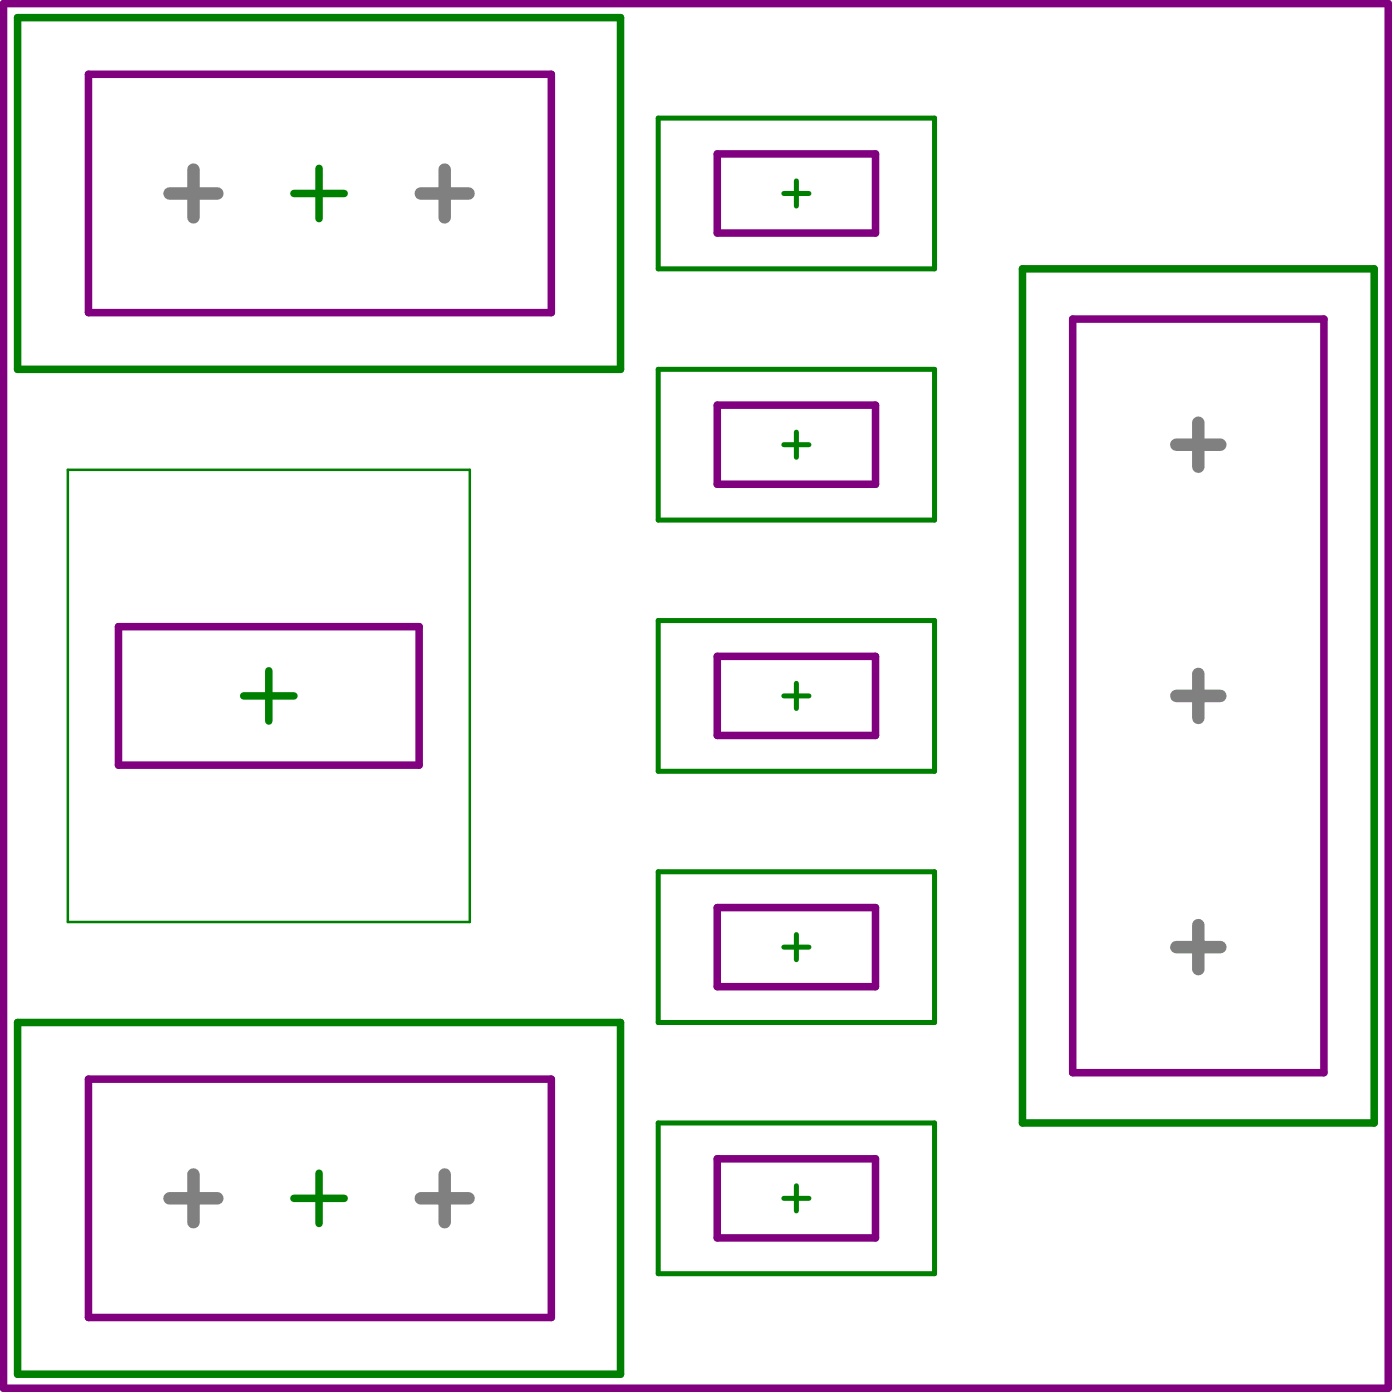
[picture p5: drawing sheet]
<svg xmlns="http://www.w3.org/2000/svg" width="47mm" height="47mm" viewBox="0 0 47 47" stroke-linecap="round" stroke-linejoin="round" font-family="sans-serif">
<path d="M.6 .6h20.2v11.8h-20.2zM9.9 6.5h1.6M10.7 5.6v1.7M34.3 9h11.8v28.6h-11.8zM.6 34.3h20.2v11.8h-20.2zM8.2 23.3h1.7M9 22.5v1.7M10.7 39.3v1.7M9.9 40.2h1.6" fill="none" stroke="#008000" stroke-width=".25"/>
<g fill="none" stroke="#008000" stroke-width=".17">
<path d="M22.1 4h9.2v5h-9.2zM22.1 12.4h9.2v5h-9.2zM26.3 14.9h.8M26.3 6.5h.8M26.7 6.1v.8M26.7 14.5v.8M22.1 20.8h9.2v5h-9.2zM22.1 29.2h9.2v5.1h-9.2zM22.1 37.6h9.2v5.1h-9.2zM26.3 23.3h.8M26.3 31.7h.8M26.7 22.9v.8"/>
<path d="M26.7 31.3v.9M26.7 39.7v.9M26.3 40.2h.8"/>
</g>
<path d="M2.3 15.7h13.4v15.2h-13.4z" fill="none" stroke="#008000" stroke-width=".08"/>
<path d="M.1 .1h46.4v46.4h-46.4zM3 2.5h15.5v8h-15.5zM24 5.2h5.3v2.6h-5.3zM24 13.6h5.3v2.6h-5.3zM36 10.7h8.4v25.3h-8.4zM3 36.2h15.5v8h-15.5zM4 21h10v4.6h-10zM24 30.4h5.3v2.7h-5.3zM24 38.8h5.3v2.7h-5.3zM24 22h5.3v2.6h-5.3z" fill="none" stroke="#800080" stroke-width=".25"/>
<g fill="none" stroke="#808080" stroke-width=".42">
<path d="M5.7 6.5h1.6M6.5 5.7v1.6M14.1 6.5h1.6M14.9 5.7v1.6M39.4 14.9h1.5M40.2 14.2v1.4M6.5 39.4v1.6M14.9 39.4v1.6M39.4 31.7h1.5M39.4 23.3h1.5M40.2 22.6v1.5M40.2 31v1.5"/>
<path d="M5.7 40.2h1.6M14.1 40.2h1.6"/>
</g>
</svg>
